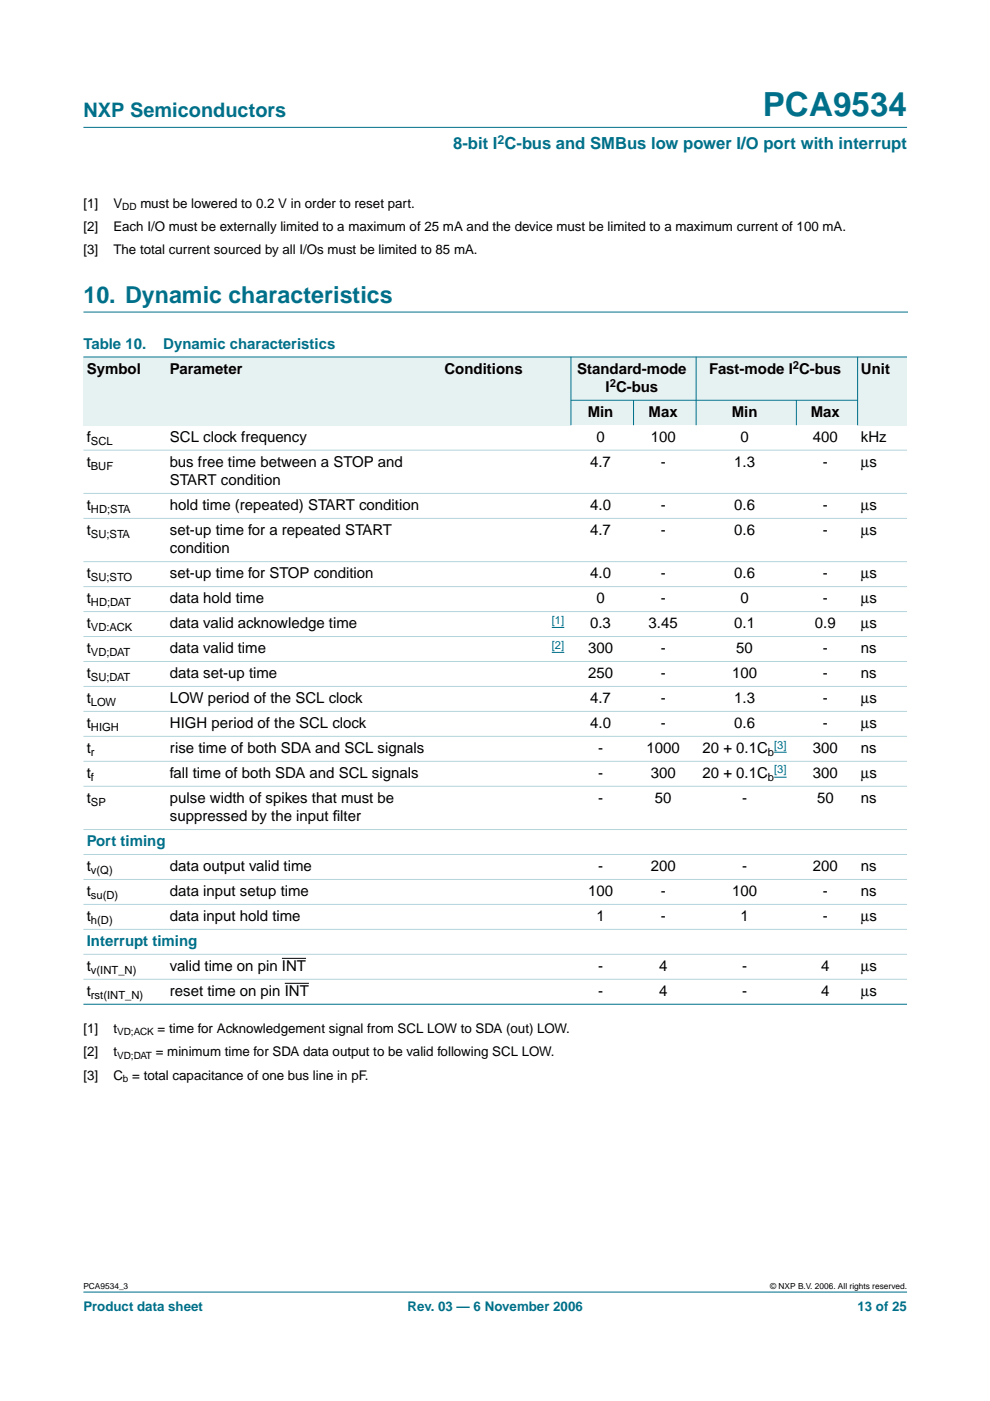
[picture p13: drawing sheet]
<svg xmlns="http://www.w3.org/2000/svg" width="210mm" height="297mm" viewBox="0 0 210 297" stroke-linecap="round" stroke-linejoin="round" font-family="sans-serif">
<defs><g id="words">
<text font-size="7.1" fill="#00708a" x="161.7" y="24.7">PCA9534</text>
<text font-size="4.9" fill="#00708a" x="17.7" y="64.2">10. Dynamic characteristics</text>
<text font-size="4.2" fill="#00708a" x="17.7" y="24.9">NXP Semiconductors</text>
<text font-size="3.5" fill="#00708a" x="96.1" y="31.6">8-bit I C-bus and SMBus low power I/O port with interrupt</text>
<g font-size="3.2" fill="#00708a">
<text x="17.7" y="73.9">Table 10.</text>
<text x="34.6" y="73.9">Dynamic characteristics</text>
<text x="18.4" y="179.4">Port timing</text>
<text x="18.4" y="200.6">Interrupt timing</text>
</g>
<g font-size="3.2">
<text x="18.4" y="79.2">Symbol</text>
<text x="36" y="79.2">Parameter</text>
<text x="94.2" y="79.2">Conditions</text>
<text x="122.4" y="79.2">Standard-mode</text>
<text x="128.4" y="83.1">I C-bus</text>
<text x="150.4" y="79.2">Fast-mode I C-bus</text>
<text x="182.5" y="79.2">Unit</text>
<text x="124.6" y="88.4">Min</text>
<text x="137.5" y="88.4">Max</text>
<text x="155.1" y="88.4">Min</text>
<text x="171.9" y="88.4">Max</text>
<text x="18.4" y="93.7">f</text>
<text x="36" y="93.7">SCL clock frequency</text>
<text x="126.5" y="93.7">0</text>
<text x="138" y="93.7">100</text>
<text x="157" y="93.7">0</text>
<text x="172.3" y="93.7">400</text>
<text x="182.5" y="93.7">kHz</text>
<text x="18.4" y="99">t</text>
<text x="36" y="99">bus free time between a STOP and</text>
<text x="125.1" y="99">4.7</text>
<text x="140.1" y="99">-</text>
<text x="155.7" y="99">1.3</text>
<text x="174.5" y="99">-</text>
<text x="182.5" y="99">µs</text>
<text x="36" y="102.9">START condition</text>
<text x="18.4" y="113.4">t</text>
<text x="18.4" y="108.1">t</text>
<text x="36" y="108.1">hold time (repeated) START condition</text>
<text x="36" y="113.4">set-up time for a repeated START</text>
<text x="125.1" y="113.4">4.7</text>
<text x="125.1" y="108.1">4.0</text>
<text x="140.1" y="113.4">-</text>
<text x="140.1" y="108.1">-</text>
<text x="155.7" y="113.4">0.6</text>
<text x="155.7" y="108.1">0.6</text>
<text x="174.5" y="113.4">-</text>
<text x="174.5" y="108.1">-</text>
<text x="182.5" y="108.1">µs</text>
<text x="182.5" y="113.4">µs</text>
<text x="36" y="117.3">condition</text>
<text x="18.4" y="122.6">t</text>
<text x="36" y="122.6">set-up time for STOP condition</text>
<text x="125.1" y="122.6">4.0</text>
<text x="140.1" y="122.6">-</text>
<text x="155.7" y="122.6">0.6</text>
<text x="174.5" y="122.6">-</text>
<text x="182.5" y="122.6">µs</text>
<text x="18.4" y="127.9">t</text>
<text x="36" y="127.9">data hold time</text>
<text x="126.5" y="127.9">0</text>
<text x="140.1" y="127.9">-</text>
<text x="157" y="127.9">0</text>
<text x="174.5" y="127.9">-</text>
<text x="182.5" y="127.9">µs</text>
<text x="18.4" y="133.2">t</text>
<text x="36" y="133.2">data valid acknowledge time</text>
<text x="125.1" y="133.2">0.3</text>
<text x="137.5" y="133.2">3.45</text>
<text x="155.7" y="133.2">0.1</text>
<text x="172.8" y="133.2">0.9</text>
<text x="182.5" y="133.2">µs</text>
<text x="18.4" y="138.5">t</text>
<text x="18.4" y="143.8">t</text>
<text x="36" y="138.5">data valid time</text>
<text x="36" y="143.8">data set-up time</text>
<text x="124.7" y="138.5">300</text>
<text x="124.7" y="143.8">250</text>
<text x="140.1" y="138.5">-</text>
<text x="140.1" y="143.8">-</text>
<text x="155.2" y="143.8">100</text>
<text x="156.1" y="138.5">50</text>
<text x="174.5" y="138.5">-</text>
<text x="174.5" y="143.8">-</text>
<text x="182.5" y="138.5">ns</text>
<text x="182.5" y="143.8">ns</text>
<text x="18.4" y="149.1">t</text>
<text x="36" y="149.1">LOW period of the SCL clock</text>
<text x="125.1" y="149.1">4.7</text>
<text x="140.1" y="149.1">-</text>
<text x="155.7" y="149.1">1.3</text>
<text x="174.5" y="149.1">-</text>
<text x="182.5" y="149.1">µs</text>
<text x="18.4" y="154.4">t</text>
<text x="36" y="154.4">HIGH period of the SCL clock</text>
<text x="125.1" y="154.4">4.0</text>
<text x="140.1" y="154.4">-</text>
<text x="155.7" y="154.4">0.6</text>
<text x="174.5" y="154.4">-</text>
<text x="182.5" y="154.4">µs</text>
<text x="18.4" y="159.6">t</text>
<text x="36" y="159.6">rise time of both SDA and SCL signals</text>
<text x="126.8" y="159.6">-</text>
<text x="137.1" y="159.6">1000</text>
<text x="149" y="159.6">20 + 0.1C</text>
<text x="172.3" y="159.6">300</text>
<text x="182.5" y="159.6">ns</text>
<text x="18.4" y="164.9">t</text>
<text x="36" y="164.9">fall time of both SDA and SCL signals</text>
<text x="126.8" y="164.9">-</text>
<text x="138" y="164.9">300</text>
<text x="149" y="164.9">20 + 0.1C</text>
<text x="172.3" y="164.9">300</text>
<text x="182.5" y="164.9">µs</text>
<text x="18.4" y="170.2">t</text>
<text x="36" y="170.2">pulse width of spikes that must be</text>
<text x="126.8" y="170.2">-</text>
<text x="138.8" y="170.2">50</text>
<text x="157.3" y="170.2">-</text>
<text x="173.2" y="170.2">50</text>
<text x="182.5" y="170.2">ns</text>
<text x="36" y="174.1">suppressed by the input f</text>
<text x="70.6" y="174.1">ilter</text>
<text x="18.4" y="184.7">t</text>
<text x="36" y="184.7">data output valid time</text>
<text x="126.8" y="184.7">-</text>
<text x="138" y="184.7">200</text>
<text x="157.3" y="184.7">-</text>
<text x="172.3" y="184.7">200</text>
<text x="182.5" y="184.7">ns</text>
<text x="18.4" y="190">t</text>
<text x="36" y="190">data input setup time</text>
<text x="124.7" y="190">100</text>
<text x="140.1" y="190">-</text>
<text x="155.2" y="190">100</text>
<text x="174.5" y="190">-</text>
<text x="182.5" y="190">ns</text>
<text x="18.4" y="195.3">t</text>
<text x="36" y="195.3">data input hold time</text>
<text x="126.5" y="195.3">1</text>
<text x="140.1" y="195.3">-</text>
<text x="157" y="195.3">1</text>
<text x="174.5" y="195.3">-</text>
<text x="182.5" y="195.3">µs</text>
<text x="18.4" y="205.9">t</text>
<text x="36" y="205.9">valid time on pin INT</text>
<text x="126.8" y="205.9">-</text>
<text x="139.7" y="205.9">4</text>
<text x="157.3" y="205.9">-</text>
<text x="174.1" y="205.9">4</text>
<text x="182.5" y="205.9">µs</text>
<text x="18.4" y="211.2">t</text>
<text x="36" y="211.2">reset time on pin INT</text>
<text x="126.8" y="211.2">-</text>
<text x="139.7" y="211.2">4</text>
<text x="157.3" y="211.2">-</text>
<text x="174.1" y="211.2">4</text>
<text x="182.5" y="211.2">µs</text>
</g>
<g font-size="2.8">
<text x="17.7" y="44.1">[1]</text>
<text x="24" y="44.1">V</text>
<text x="29.8" y="44.1">must be lowered to 0.2 V in order to reset part.</text>
<text x="17.7" y="49">[2]</text>
<text x="17.7" y="53.9">[3]</text>
<text x="24" y="49">Each I/O must be externally limited to a maximum of 25 mA and the device must be limited to a maximum current of 100 mA.</text>
<text x="24" y="53.9">The total current sourced by all I/Os must be limited to 85 mA.</text>
<text x="17.7" y="219">[1]</text>
<text x="24" y="219">t</text>
<text x="33.4" y="219">= time for Acknowledgement signal from SCL LOW to SDA (out) LOW.</text>
<text x="17.7" y="224">[2]</text>
<text x="24" y="224">t</text>
<text x="33" y="224">= minimum time for SDA data output to be valid following SCL LOW.</text>
<text x="17.7" y="228.9">[3]</text>
<text x="24" y="228.9">C = total capacitance of one bus line in pF.</text>
</g>
<g font-size="2.8" fill="#00708a">
<text x="17.7" y="278">Product data sheet</text>
<text x="86.4" y="278">Rev. 03 — 6 November 2006</text>
<text x="181.8" y="278">13 of 25</text>
</g>
<text font-size="2.6" fill="#00708a" x="105.5" y="30.5">2</text>
<g font-size="2.4">
<text x="129.3" y="82.1">2</text>
<text x="168.1" y="78.3">2</text>
<text x="19.3" y="94.3">SCL</text>
<text x="19.3" y="99.5">BUF</text>
<text x="19.3" y="108.7">HD;STA</text>
<text x="19.3" y="114">SU;STA</text>
<text x="19.3" y="123.2">SU;STO</text>
<text x="19.3" y="128.5">HD;DAT</text>
<text x="19.3" y="133.8">VD:ACK</text>
<text x="19.3" y="139.1">VD;DAT</text>
<text x="19.3" y="144.3">SU;DAT</text>
<text x="19.3" y="149.6">LOW</text>
<text x="19.3" y="154.9">HIGH</text>
<text x="19.3" y="160.2">r</text>
<text x="162.8" y="160.2">b</text>
<text x="19.3" y="165.5">f</text>
<text x="162.8" y="165.5">b</text>
<text x="19.3" y="170.8">SP</text>
<text x="19.3" y="185.3">v(Q)</text>
<text x="19.3" y="190.6">su(D)</text>
<text x="19.3" y="195.9">h(D)</text>
<text x="19.3" y="206.4">v(INT_N)</text>
<text x="19.3" y="211.7">rst(INT_N)</text>
</g>
<g font-size="2.4" fill="#00f">
<text x="117" y="132.2">[1]</text>
<text x="117" y="137.5">[2]</text>
<text x="164.1" y="158.7">[3]</text>
<text x="164.1" y="164">[3]</text>
</g>
<g font-size="2.1">
<text x="25.9" y="44.6">DD</text>
<text x="24.8" y="219.5">VD;ACK</text>
<text x="24.8" y="224.5">VD;DAT</text>
<text x="26.1" y="229.4">b</text>
</g>
<g font-size="1.8">
<text x="17.7" y="273.4">PCA9534_3</text>
<text x="163.3" y="273.4">© NXP B.V. 2006. All rights reserved.</text>
</g>
</g></defs>
<g fill="#00708a" stroke="#00708a" stroke-width=".21">
<path d="M17.7 273.9h174.6z"/>
<path d="M17.7 27h174.6z"/>
</g>
<path d="M17.7 66.2h174.7" fill="none" stroke="#00708a" stroke-width=".21"/>
<g fill="#e6f2f2">
<path d="M17.7 75.7h17.6v14.5h-17.6z" fill-rule="evenodd"/>
<path d="M35.3 75.7h58.2v14.5h-58.2z" fill-rule="evenodd"/>
<path d="M93.5 75.7h22.3v14.5h-22.3z" fill-rule="evenodd"/>
<path d="M115.8 75.7h5.3v14.5h-5.3z" fill-rule="evenodd"/>
<path d="M121.1 75.7h26.5v9.2h-26.5z" fill-rule="evenodd"/>
<path d="M147.6 75.7h34.2v9.2h-34.2z" fill-rule="evenodd"/>
<path d="M181.8 75.7h10.5v14.5h-10.5z" fill-rule="evenodd"/>
<path d="M121.1 84.9h13.2v5.3h-13.2z" fill-rule="evenodd"/>
<path d="M134.3 84.9h13.3v5.3h-13.3z" fill-rule="evenodd"/>
<path d="M147.6 84.9h21.3v5.3h-21.3z" fill-rule="evenodd"/>
<path d="M168.9 84.9h12.9v5.3h-12.9z" fill-rule="evenodd"/>
</g>
<path d="M117 133h2.6M117 138.3h2.6M164.1 159.5h2.7M164.1 164.8h2.7" fill="none" stroke="#00f" stroke-width=".21"/>
<path d="M59.8 203.2h5.1M60.4 208.5h5.1" fill="none" stroke="#000" stroke-width=".21"/>
<g fill="#00708a" stroke="#00708a" stroke-width=".21">
<path d="M121.1 75.6v14.6z"/>
<path d="M134.3 84.8v5.4z"/>
<path d="M147.6 75.6v14.6z"/>
<path d="M168.9 84.8v5.4z"/>
<path d="M181.8 75.6v14.6z"/>
<path d="M17.7 75.7h174.6z"/>
<path d="M121 84.9h60.9z"/>
<path d="M17.7 212.9h174.6z"/>
</g>
<g fill="#b3d4db" stroke="#b3d4db" stroke-width=".21">
<path d="M17.7 95.4h174.6z"/>
<path d="M17.7 104.6h174.6z"/>
<path d="M17.7 109.9h174.6z"/>
<path d="M17.7 119.1h174.6z"/>
<path d="M17.7 124.4h174.6z"/>
<path d="M17.7 129.7h174.6z"/>
<path d="M17.7 135h174.6z"/>
<path d="M17.7 140.2h174.6z"/>
<path d="M17.7 145.5h174.6z"/>
<path d="M17.7 150.8h174.6z"/>
<path d="M17.7 156.1h174.6z"/>
<path d="M17.7 161.4h174.6z"/>
<path d="M17.7 166.7h174.6z"/>
<path d="M17.7 175.9h174.6z"/>
<path d="M17.7 181.2h174.6z"/>
<path d="M17.7 186.5h174.6z"/>
<path d="M17.7 191.8h174.6z"/>
<path d="M17.7 197h174.6z"/>
<path d="M17.7 202.3h174.6z"/>
<path d="M17.7 207.6h174.6z"/>
</g>
<use href="#words"/>
</svg>
